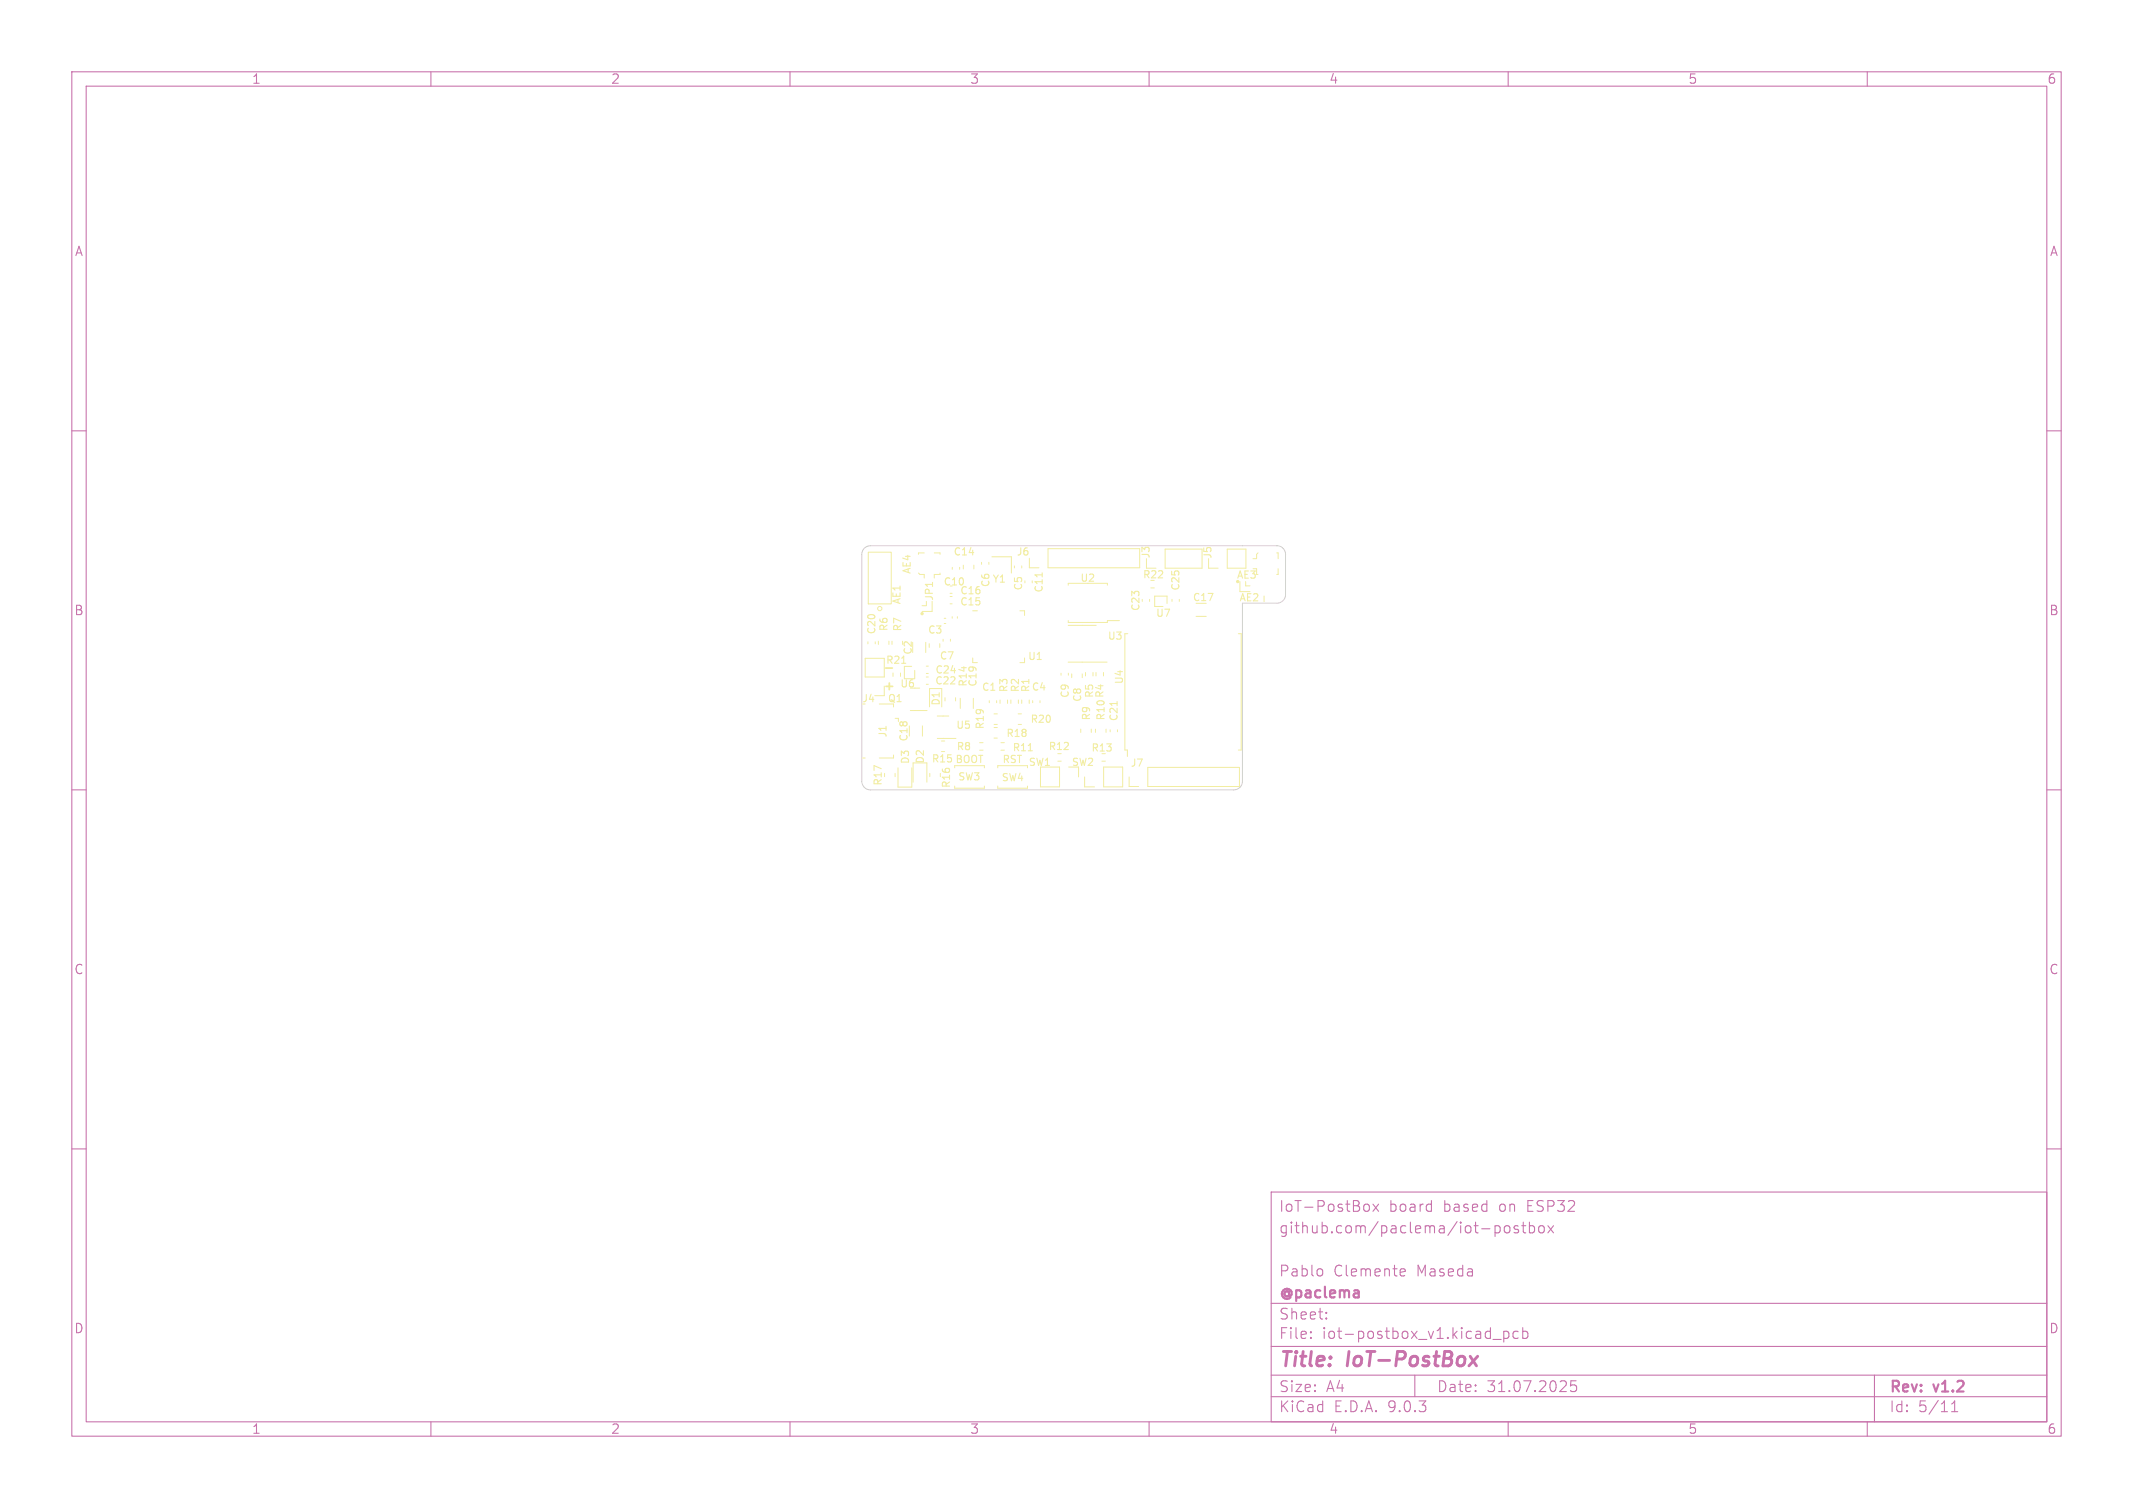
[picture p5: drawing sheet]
<svg xmlns="http://www.w3.org/2000/svg" width="297mm" height="210mm" viewBox="0 0 297 210" stroke-linecap="round" stroke-linejoin="round" font-family="sans-serif">
<defs><g id="words">
<g font-size="2.8" fill="#c872ab">
<text x="178" y="190.9">Title:</text>
<text x="187.7" y="190.9">IoT-PostBox</text>
</g>
<g font-size="2.1" fill="#c872ab">
<text x="178" y="172">github.com/paclema/iot-postbox</text>
<text x="178" y="169">IoT-PostBox</text>
<text x="193.4" y="169">board</text>
<text x="201" y="169">based</text>
<text x="208.9" y="169">on</text>
<text x="212.9" y="169">ESP32</text>
<text x="178" y="178">Pablo</text>
<text x="185.7" y="178">Clemente</text>
<text x="197.3" y="178">Maseda</text>
<text x="178" y="184">Sheet:</text>
<text x="178" y="181.2">@paclema</text>
<text x="178" y="186.7">File:</text>
<text x="184.1" y="186.7">iot-postbox_v1.kicad_pcb</text>
<text x="178" y="196.9">KiCad</text>
<text x="178" y="194.1">Size:</text>
<text x="184.7" y="194.1">A4</text>
<text x="185.7" y="196.9">E.D.A.</text>
<text x="193.3" y="196.9">9.0.3</text>
<text x="200" y="194.1">Date:</text>
<text x="207" y="194.1">31.07.2025</text>
<text x="263" y="194.3">Rev:</text>
<text x="263" y="196.9">Id:</text>
<text x="267.1" y="196.9">5/11</text>
<text x="269.4" y="194.3">v1.2</text>
</g>
<g font-size="1.8" fill="#c872ab">
<text x="35" y="11.9">1</text>
<text x="85" y="11.9">2</text>
<text x="135" y="11.9">3</text>
<text x="185" y="11.9">4</text>
<text x="235" y="11.9">5</text>
<text x="285" y="11.9">6</text>
<text x="10.3" y="35.9">A</text>
<text x="285.4" y="35.9">A</text>
<text x="10.3" y="85.9">B</text>
<text x="285.3" y="85.9">B</text>
<text x="10.3" y="135.9">C</text>
<text x="285.3" y="135.9">C</text>
<text x="10.3" y="185.9">D</text>
<text x="285.3" y="185.9">D</text>
<text x="35" y="199.9">1</text>
<text x="85" y="199.9">2</text>
<text x="135" y="199.9">3</text>
<text x="185" y="199.9">4</text>
<text x="235" y="199.9">5</text>
<text x="285" y="199.9">6</text>
</g>
<text font-size="1.7" fill="#f2eda1" x="122.8" y="96.5">+</text>
<g font-size="1.4" fill="#f2eda1">
<text x="132.7" y="77.6">C14</text>
<text x="141.5" y="77.6">J6</text>
<text x="160.3" y="77.9" transform="rotate(-90 160.3 77.9)">J3</text>
<text x="168.9" y="77.9" transform="rotate(-90 168.9 77.9)">J5</text>
<text x="127" y="80" transform="rotate(-90 127 80)">AE4</text>
<text x="130.1" y="83.8" transform="rotate(-90 130.1 83.8)">JP1</text>
<text x="131.3" y="81.7">C10</text>
<text x="133.6" y="83">C16</text>
<text x="138" y="81.9" transform="rotate(-90 138 81.9)">C6</text>
<text x="138.1" y="81.3">Y1</text>
<text x="142.5" y="82.3" transform="rotate(-90 142.5 82.3)">C5</text>
<text x="145.4" y="82.6" transform="rotate(-90 145.4 82.6)">C11</text>
<text x="150.3" y="81.2">U2</text>
<text x="159.1" y="80.7">R22</text>
<text x="164.4" y="82.3" transform="rotate(-90 164.4 82.3)">C25</text>
<text x="166" y="83.9">C17</text>
<text x="172.1" y="80.8">AE3</text>
<text x="172.5" y="83.9">AE2</text>
<text x="122.1" y="88.4" transform="rotate(-90 122.1 88.4)">C20</text>
<text x="123.8" y="88" transform="rotate(-90 123.8 88)">R6</text>
<text x="125.6" y="84.3" transform="rotate(-90 125.6 84.3)">AE1</text>
<text x="125.7" y="88" transform="rotate(-90 125.7 88)">R7</text>
<text x="129.1" y="88.4">C3</text>
<text x="133.6" y="84.5">C15</text>
<text x="154.2" y="89.3">U3</text>
<text x="158.9" y="85.2" transform="rotate(-90 158.9 85.2)">C23</text>
<text x="160.9" y="86.1">U7</text>
<text x="123.3" y="92.6">R21</text>
<text x="125.3" y="95.9">U6</text>
<text x="127.2" y="91.3" transform="rotate(-90 127.2 91.3)">C2</text>
<text x="130.1" y="95.5">C22</text>
<text x="130.2" y="94">C24</text>
<text x="130.8" y="92">C7</text>
<text x="134.8" y="95.7" transform="rotate(-90 134.8 95.7)">R14</text>
<text x="136.2" y="95.7" transform="rotate(-90 136.2 95.7)">C19</text>
<text x="143.1" y="92.1">U1</text>
<text x="156.6" y="95.4" transform="rotate(-90 156.6 95.4)">U4</text>
<text x="120" y="98">J4</text>
<text x="123.5" y="98">Q1</text>
<text x="131" y="98.4" transform="rotate(-90 131 98.4)">D1</text>
<text x="133.1" y="101.7">U5</text>
<text x="136.6" y="96.4">C1</text>
<text x="137.2" y="101.7" transform="rotate(-90 137.2 101.7)">R19</text>
<text x="140.5" y="96.5" transform="rotate(-90 140.5 96.5)">R3</text>
<text x="142.1" y="96.5" transform="rotate(-90 142.1 96.5)">R2</text>
<text x="143.4" y="100.9">R20</text>
<text x="143.5" y="96.5" transform="rotate(-90 143.5 96.5)">R1</text>
<text x="143.6" y="96.4">C4</text>
<text x="149" y="97.3" transform="rotate(-90 149 97.3)">C9</text>
<text x="150.7" y="97.8" transform="rotate(-90 150.7 97.8)">C8</text>
<text x="152" y="100.4" transform="rotate(-90 152 100.4)">R9</text>
<text x="152.4" y="97.3" transform="rotate(-90 152.4 97.3)">R5</text>
<text x="154" y="100.4" transform="rotate(-90 154 100.4)">R10 R4</text>
<text x="155.8" y="100.5" transform="rotate(-90 155.8 100.5)">C21</text>
<text x="123.6" y="102.8" transform="rotate(-90 123.6 102.8)">J1</text>
<text x="126.6" y="103.4" transform="rotate(-90 126.6 103.4)">C18</text>
<text x="126.8" y="106.5" transform="rotate(-90 126.8 106.5)">D3</text>
<text x="128.8" y="106.4" transform="rotate(-90 128.8 106.4)">D2</text>
<text x="129.7" y="106.4">R15 BOOT</text>
<text x="133.1" y="104.7">R8</text>
<text x="139.5" y="106.5">RST</text>
<text x="140" y="102.8">R18</text>
<text x="140.9" y="104.8">R11</text>
<text x="143.2" y="106.9">SW1</text>
<text x="145.9" y="104.7">R12</text>
<text x="149.2" y="106.9">SW2</text>
<text x="151.9" y="104.9">R13</text>
<text x="157.3" y="107">J7</text>
<text x="123" y="109.5" transform="rotate(-90 123 109.5)">R17</text>
<text x="132.5" y="109.8" transform="rotate(-90 132.5 109.8)">R16</text>
<text x="133.3" y="108.9">SW3</text>
<text x="139.4" y="109">SW4</text>
</g>
</g></defs>
<g fill="none" stroke="#c872ab" stroke-width=".15">
<path d="M10 10h277v190h-277zM12 12h273v186h-273zM60 10v2M110 10v2M160 10v2M210 10v2M260 10v2M10 60h2M285 60h2M10 110h2M285 110h2M10 160h2"/>
<path d="M177 166h108v32h-108zM183.9 176.7l.3 .3v.4l-.3 .3M190.2 167.7a.41 .41 0 0 1 .5 .3v.4a.41 .41 0 0 1-.5 .3M191.2 167.7l.8 1M192 167.7l-.8 1M195.2 176.7l.4 .1 .1 .3-.7 .1M195.6 177.6l-.4 .1M208.2 170.8l.4-.1 .3 .3v.4l-.2 .2-.1 .1-.4-.1M209.6 170.8a.41 .41 0 0 1 .6 .2v.4a.41 .41 0 0 1-.3 .3 .41 .41 0 0 1-.4-.3v-.4zM211.4 170.8l-.4-.1-.2 .2 .1 .2 .5 .2 .1 .1-.1 .2-.2 .1-.4-.1M211.9 170.7h.6M212.1 170.2v1.3l.1 .1 .3 .1"/>
<path d="M213 170.8l.4-.1 .3 .3v.4l-.2 .2-.1 .1-.4-.1M213 170.2v1.5M214.4 170.8a.41 .41 0 0 1 .6 .2v.4a.41 .41 0 0 1-.4 .3 .41 .41 0 0 1-.4-.3v-.4zM215.5 170.7l.8 1M216.3 170.7l-.8 1M285 160h2M60 198v2M110 198v2M160 198v2M177 194.5h108M177 191.5h108M177 187.5h108"/>
<path d="M177 181.5h108M182.5 186.3h.1l-.1 .1M182.5 186.3v.1M182.5 185.5v.1M182.5 185.5h.1l-.1 .1M184.7 183.6v.1M184.7 183.6h-.1l.1 .1M184.7 182.8v.1M184.7 182.8h-.1l.1 .1M197 191.5v3M207.9 186.5h1.1M209.4 185.4v1.5"/>
<path d="M209.4 185.5l.4-.1 .3 .3v.4l-.1 .2-.2 .1-.4-.1M210 198v2M211.4 185.5l-.4-.1-.3 .3v.4l.1 .2 .2 .1 .4-.1M212 185.5l.5-.1 .2 .3v.4l-.1 .2-.1 .1-.5-.1M212 184.9v1.5M219.5 192.3h-.8v.7l.2-.1h.5l.1 .3v.5l-.3 .1h-.3l-.2-.1M260 198v2M261 191.5v6.5M271.7 196.6h.9M271.7 195.5l.5-.4v1.5"/>
</g>
<path d="M204.7 188.9l.9 1.3M205.8 188.9l-1.3 1.3" fill="none" stroke="#c872ab" stroke-width=".4"/>
<path d="M145.1 79.8v.5M125.6 92.4h.5M129.8 81.1v.6M155.5 97.7v.6M143.2 104.6h.6" fill="none" stroke="#f2eda1" stroke-width=".15"/>
<g fill="none" stroke="#f2eda1" stroke-width=".14">
<path d="M120.9 76.9h3.2v7.2h-3.2zM127.9 79.8l.2 .2h.6v.5M128.7 77h-.8v.2M130.1 77h.8v.2M130.9 79.8v.2h-.8v.5M132.6 79v.3M133.6 79v.3M134.1 78.7v.5M135.6 78.7v.5M136.7 78.3v.3M137.7 78.3v.3M138.1 77.5h2.7v2.3"/>
<path d="M141.2 78.8v.3M142.3 78.8v.3M143.3 77.7v1.4h1.4M145.9 76.4h12.8v2.7h-12.8zM159.6 77.8v1.3h1.4M162.2 76.5h5.2v2.6h-5.2zM168.3 77.8v1.3h1.3M170.9 76.5h2.6v2.6h-2.6zM174.5 79.2h.5v.8M175.2 77l-.2 .2v.6h-.5M177.8 77h.2v.8M178 79.2v.8h-.2"/>
<path d="M120.5 91.7h2.6v2.6h-2.6zM120.8 89.4v.3M121.8 96.9h1.3M121.9 89.4v.3M122.3 89.3v.4M122.4 98h2M123.8 89.3v.4M124.2 89.3v.4M124.3 93.7v.5M125.4 93.7v.5M126.8 99h2.3M126.9 92.8h-1v1.7"/>
<path d="M127.4 93.4v1.1M127.4 95.8h.7M128.9 89.4v1.5M129 94.3h.3M129 95.3h.3M129 92.8h.3M129 93.8h.3M129 83.8v.6h-.6M129.4 89.6v.6M129.4 98.4v-2.5h1.7v2.5M129.8 83.8v1.4h-1.4M130.5 99.7h1.6"/>
<path d="M130.9 89.6v.6M131.3 89v.3M131.5 86.1h.2M131.5 86.8h.2M131.6 97.2v.4M132.3 83.1h.3M132.3 84.1h.3M132.3 82.6h.3M132.3 89v.3M132.6 85.9v.2M133.1 97.2v.4M133.3 85.9v.2"/>
<path d="M133.7 97.2v1.5M135.4 91.6v.7h.7M135.4 85.1h.7M135.5 97.2v1.5M137.8 97.6v.3M138.4 99.4h.5M138.8 97.6v.3M139.2 97.5v.5M140.3 97.5v.5M140.8 97.5v.5M141.8 99.4h.4M141.8 97.5v.5"/>
<path d="M142 85.1h.7v.6M142.3 97.5v.5M142.7 91.6v.7h-.7M143.3 97.5v.5M143.7 80.9v.3M143.8 97.6v.3M144.8 97.6v.3M147.7 93.7v.3M148.7 87.1h3.9M148.7 92.2h5.4M148.7 81.5v-.3h5.5v.3M148.7 86.4v.3h5.5v-.3h1.7"/>
<path d="M148.8 93.7v.3M149.2 93.8v.6M150.7 93.8v.6M151.1 93.7v.4M152.2 93.7v.4M152.6 93.7v.4M153.7 93.7v.4M157 88.3h-.4v16.2h.4v.9M160.1 83.5v.3M160.2 81.9h.5M162.5 84v-1h-1.7v1.5h1.1M163.2 83.5v.3"/>
<path d="M164.2 83.5v.3M166.5 85.8h1.5M172.4 88.3h.4v16.2h-.4M172.6 81v1.4h1.4M173.4 81v.6h.6M176 83v.8M120.1 105.6h.4M124.4 105.1v.5h-2M124.6 107.7v.5M124.6 100h.5v.5M125 106.9v2.7h2v-2.7M127.1 108.9v-2.7h2v2.7"/>
<path d="M128.4 101.1v1.4M129.5 107.7v.5M130.5 102.8h2.6M130.9 107.7v.5M131.1 103.2h.4M131.1 104.7h.4M132.9 106.6h4.2M136.4 104.5h.5M136.4 103.4h.5M137.1 109.5v.3h-4.2M138.4 101.3h.5M138.4 102.8h.5"/>
<path d="M138.4 100.9h.5M138.9 109.5v.3h4.2v-.3M139.4 104.5h.4M139.4 103.4h.4M141.8 100.9h.4M143.1 106.6h-4.2v.3M144.9 106.8h2.6v2.8h-2.6zM147.3 106h.5M150.2 106.8v1.4M150.5 101.5v.5M151 108.2v1.4h1.4M152 101.5v.5"/>
<path d="M152.5 101.5v.5M153.4 106h.5M153.7 106.8h2.6v2.8h-2.6zM154 101.5v.5M154.6 101.6v.3M155.6 101.6v.3M157.2 108.2v1.3h1.4M159.8 106.9h12.8v2.6h-12.8z"/>
<circle cx="122.5" cy="84.8" r=".3"/>
</g>
<circle cx="128.4" cy="85.5" r=".16" fill="#f2eda1" stroke="#f2eda1" stroke-width=".14"/>
<path d="M120.4 76.4l.3-.3 .5-.1h56.6a1.2 1.2 0 0 1 1.2 1.2v5.6a1.2 1.2 0 0 1-1.2 1.2h-4.8v24.8a1.2 1.2 0 0 1-1.2 1.2h-50.6a1.2 1.2 0 0 1-1.2-1.2v-31.6l.1-.4z" fill="none" stroke="#d0d2cd" stroke-width=".14"/>
<use href="#words"/>
</svg>
